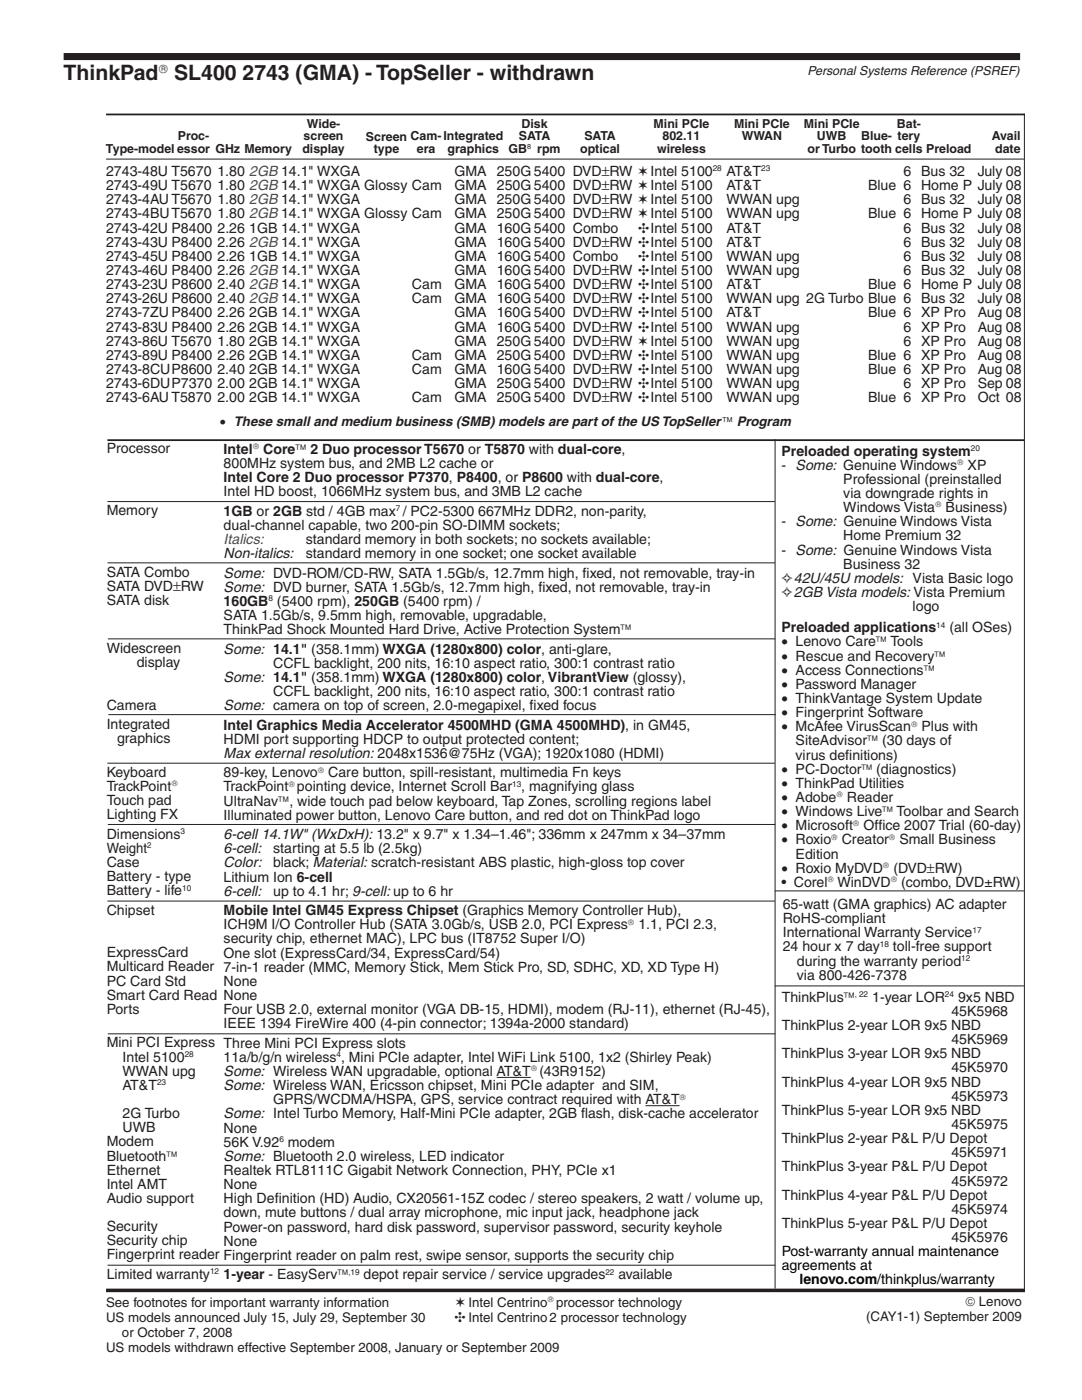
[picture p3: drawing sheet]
<svg xmlns="http://www.w3.org/2000/svg" width="216mm" height="279mm" viewBox="0 0 216 279" stroke-linecap="round" stroke-linejoin="round" font-family="sans-serif">
<defs><g id="words">
<g font-size="4.2" fill="#231f20">
<text x="12.7" y="15.9">ThinkPad</text>
<text x="34.8" y="15.9">SL400 2743 (GMA) - TopSeller - withdrawn</text>
</g>
<g font-size="2.8" fill="#231f20">
<text x="21.2" y="35.1">2743-48U T5670 1.80 2GB 14.1&quot; WXGA</text>
<text x="90.7" y="35.1">GMA</text>
<text x="99.1" y="35.1">250G 5400 DVD±RW ✶ Intel 5100</text>
<text x="145" y="35.1">AT&amp;T</text>
<text x="180.3" y="35.1">6 Bus 32</text>
<text x="195.1" y="35.1">July 08</text>
<text x="21.2" y="40.8">2743-4AU T5670 1.80 2GB 14.1&quot; WXGA</text>
<text x="21.2" y="37.9">2743-49U T5670 1.80 2GB 14.1&quot; WXGA Glossy Cam</text>
<text x="90.7" y="40.8">GMA</text>
<text x="90.7" y="37.9">GMA</text>
<text x="99.1" y="40.8">250G 5400 DVD±RW ✶ Intel 5100</text>
<text x="99.1" y="37.9">250G 5400 DVD±RW ✶ Intel 5100</text>
<text x="145" y="37.9">AT&amp;T</text>
<text x="145" y="40.8">WWAN upg</text>
<text x="173.2" y="37.9">Blue 6 Home P July 08</text>
<text x="180.3" y="40.8">6 Bus 32</text>
<text x="195.1" y="40.8">July 08</text>
<text x="21.2" y="43.6">2743-4BU T5670 1.80 2GB 14.1&quot; WXGA Glossy Cam</text>
<text x="21.2" y="46.4">2743-42U P8400 2.26 1GB 14.1&quot; WXGA</text>
<text x="90.7" y="46.4">GMA</text>
<text x="90.7" y="43.6">GMA</text>
<text x="99.1" y="46.4">160G 5400 Combo</text>
<text x="99.1" y="43.6">250G 5400 DVD±RW ✶ Intel 5100</text>
<text x="127.4" y="46.4">✣Intel 5100</text>
<text x="145" y="43.6">WWAN upg</text>
<text x="145" y="46.4">AT&amp;T</text>
<text x="173.2" y="43.6">Blue 6 Home P July 08</text>
<text x="180.3" y="46.4">6 Bus 32</text>
<text x="195.1" y="46.4">July 08</text>
<text x="21.2" y="49.2">2743-43U P8400 2.26 2GB 14.1&quot; WXGA</text>
<text x="21.2" y="52.1">2743-45U P8400 2.26 1GB 14.1&quot; WXGA</text>
<text x="90.7" y="52.1">GMA</text>
<text x="90.7" y="49.2">GMA</text>
<text x="99.1" y="52.1">160G 5400 Combo</text>
<text x="99.1" y="49.2">160G 5400 DVD±RW ✣Intel 5100</text>
<text x="127.4" y="52.1">✣Intel 5100</text>
<text x="145" y="49.2">AT&amp;T</text>
<text x="145" y="52.1">WWAN upg</text>
<text x="180.3" y="49.2">6 Bus 32</text>
<text x="180.3" y="52.1">6 Bus 32</text>
<text x="195.1" y="49.2">July 08</text>
<text x="195.1" y="52.1">July 08</text>
<text x="21.2" y="54.9">2743-46U P8400 2.26 2GB 14.1&quot; WXGA</text>
<text x="21.2" y="57.7">2743-23U P8600 2.40 2GB 14.1&quot; WXGA</text>
<text x="82.2" y="57.7">Cam</text>
<text x="90.7" y="54.9">GMA</text>
<text x="90.7" y="57.7">GMA</text>
<text x="99.1" y="54.9">160G 5400 DVD±RW ✣Intel 5100</text>
<text x="99.1" y="57.7">160G 5400 DVD±RW ✣Intel 5100</text>
<text x="145" y="54.9">WWAN upg</text>
<text x="145" y="57.7">AT&amp;T</text>
<text x="173.2" y="57.7">Blue 6 Home P July 08</text>
<text x="180.3" y="54.9">6 Bus 32</text>
<text x="195.1" y="54.9">July 08</text>
<text x="21.2" y="60.5">2743-26U P8600 2.40 2GB 14.1&quot; WXGA</text>
<text x="21.2" y="63.3">2743-7ZU P8400 2.26 2GB 14.1&quot; WXGA</text>
<text x="82.2" y="60.5">Cam</text>
<text x="90.7" y="63.3">GMA</text>
<text x="90.7" y="60.5">GMA</text>
<text x="99.1" y="63.3">160G 5400 DVD±RW ✣Intel 5100</text>
<text x="99.1" y="60.5">160G 5400 DVD±RW ✣Intel 5100</text>
<text x="145" y="60.5">WWAN upg 2G Turbo Blue 6 Bus 32</text>
<text x="145" y="63.3">AT&amp;T</text>
<text x="173.2" y="63.3">Blue 6 XP Pro</text>
<text x="195.1" y="60.5">July 08</text>
<text x="195.1" y="63.3">Aug 08</text>
<text x="21.2" y="66.2">2743-83U P8400 2.26 2GB 14.1&quot; WXGA</text>
<text x="21.2" y="69">2743-86U T5670 1.80 2GB 14.1&quot; WXGA</text>
<text x="21.2" y="71.8">2743-89U P8400 2.26 2GB 14.1&quot; WXGA</text>
<text x="82.2" y="71.8">Cam</text>
<text x="90.7" y="66.2">GMA</text>
<text x="90.7" y="69">GMA</text>
<text x="90.7" y="71.8">GMA</text>
<text x="99.1" y="66.2">160G 5400 DVD±RW ✣Intel 5100</text>
<text x="99.1" y="69">250G 5400 DVD±RW ✶ Intel 5100</text>
<text x="99.1" y="71.8">250G 5400 DVD±RW ✣Intel 5100</text>
<text x="145" y="66.2">WWAN upg</text>
<text x="145" y="69">WWAN upg</text>
<text x="145" y="71.8">WWAN upg</text>
<text x="173.2" y="71.8">Blue 6 XP Pro</text>
<text x="180.3" y="66.2">6 XP Pro</text>
<text x="180.3" y="69">6 XP Pro</text>
<text x="195.1" y="66.2">Aug 08</text>
<text x="195.1" y="69">Aug 08</text>
<text x="195.1" y="71.8">Aug 08</text>
<text x="21.2" y="74.6">2743-8CU P8600 2.40 2GB 14.1&quot; WXGA</text>
<text x="21.2" y="77.5">2743-6DU P7370 2.00 2GB 14.1&quot; WXGA</text>
<text x="82.2" y="74.6">Cam</text>
<text x="90.7" y="74.6">GMA</text>
<text x="90.7" y="77.5">GMA</text>
<text x="99.1" y="74.6">160G 5400 DVD±RW ✣Intel 5100</text>
<text x="99.1" y="77.5">250G 5400 DVD±RW ✣Intel 5100</text>
<text x="145" y="74.6">WWAN upg</text>
<text x="145" y="77.5">WWAN upg</text>
<text x="173.2" y="74.6">Blue 6 XP Pro</text>
<text x="180.3" y="77.5">6 XP Pro</text>
<text x="195.1" y="74.6">Aug 08</text>
<text x="195.1" y="77.5">Sep 08</text>
<text x="21.2" y="80.3">2743-6AU T5870 2.00 2GB 14.1&quot; WXGA</text>
<text x="82.2" y="80.3">Cam</text>
<text x="90.7" y="80.3">GMA</text>
<text x="99.1" y="80.3">250G 5400 DVD±RW ✣Intel 5100</text>
<text x="145" y="80.3">WWAN upg</text>
<text x="173.2" y="80.3">Blue 6 XP Pro</text>
<text x="195.1" y="80.3">Oct 08</text>
<text x="21.3" y="90.5">Processor</text>
<text x="44.6" y="93.4">800MHz system bus, and 2MB L2 cache or</text>
<text x="44.6" y="90.6">Intel</text>
<text x="52.5" y="90.6">Core™ 2 Duo processor T5670 or T5870 with dual-core,</text>
<text x="155.9" y="90.9">Preloaded operating system</text>
<text x="155.9" y="93.7">- Some: Genuine Windows</text>
<text x="193.1" y="93.7">XP</text>
<text x="44.6" y="96.2">Intel Core 2 Duo processor P7370, P8400, or P8600 with dual-core,</text>
<text x="44.6" y="99">Intel HD boost, 1066MHz system bus, and 3MB L2 cache</text>
<text x="168.3" y="96.6">Professional (preinstalled</text>
<text x="168.3" y="99.4">via downgrade rights in</text>
<text x="21.3" y="102.8">Memory</text>
<text x="44.6" y="102.9">1GB or 2GB std / 4GB max / PC2-5300 667MHz DDR2, non-parity,</text>
<text x="44.6" y="105.7">dual-channel capable, two 200-pin SO-DIMM sockets;</text>
<text x="155.9" y="105">- Some: Genuine Windows Vista</text>
<text x="168.3" y="107.8">Home Premium 32</text>
<text x="168.3" y="102.2">Windows Vista</text>
<text x="188.7" y="102.2">Business)</text>
<text x="44.6" y="111.4">Non-italics:</text>
<text x="61" y="111.4">standard memory in one socket; one socket available</text>
<text x="61" y="108.6">standard memory in both sockets; no sockets available;</text>
<text x="155.9" y="110.7">- Some: Genuine Windows Vista</text>
<text x="168.3" y="113.5">Business 32</text>
<text x="21.3" y="115.2">SATA Combo</text>
<text x="21.3" y="118">SATA DVD±RW</text>
<text x="44.6" y="115.3">Some: DVD-ROM/CD-RW, SATA 1.5Gb/s, 12.7mm high, f</text>
<text x="44.6" y="118.1">Some: DVD burner, SATA 1.5Gb/s, 12.7mm high, f</text>
<text x="107.4" y="118.1">i xed, not removable, tray-in</text>
<text x="116.3" y="115.3">i xed, not removable, tray-in</text>
<text x="155.9" y="116.3">✧42U/45U models: Vista Basic logo</text>
<text x="155.9" y="119.1">✧2GB Vista models: Vista Premium</text>
<text x="21.3" y="120.8">SATA disk</text>
<text x="44.6" y="120.9">160GB (5400 rpm), 250GB (5400 rpm) /</text>
<text x="44.6" y="123.7">SATA 1.5Gb/s, 9.5mm high, removable, upgradable,</text>
<text x="182.1" y="122">logo</text>
<text x="21.3" y="130.4">Widescreen</text>
<text x="44.6" y="126.5">ThinkPad Shock Mounted Hard Drive, Active Protection System™</text>
<text x="44.6" y="130.4">Some: 14.1&quot; (358.1mm) WXGA (1280x800) color, anti-glare,</text>
<text x="155.9" y="126.2">Preloaded applications</text>
<text x="155.9" y="129">• Lenovo Care™ Tools</text>
<text x="155.9" y="131.8">• Rescue and Recovery™</text>
<text x="189.4" y="126.2">(all OSes)</text>
<text x="27.3" y="133.2">display</text>
<text x="44.6" y="136.1">Some: 14.1&quot; (358.1mm) WXGA (1280x800) color, VibrantView (glossy),</text>
<text x="54.5" y="133.2">CCFL backlight, 200 nits, 16:10 aspect ratio, 300:1 contrast ratio</text>
<text x="155.9" y="134.7">• Access Connections™</text>
<text x="155.9" y="137.5">• Password Manager</text>
<text x="21.3" y="141.6">Camera</text>
<text x="44.6" y="141.7">Some: camera on top of screen, 2.0-megapixel, f</text>
<text x="54.5" y="138.9">CCFL backlight, 200 nits, 16:10 aspect ratio, 300:1 contrast ratio</text>
<text x="105.7" y="141.7">i xed focus</text>
<text x="155.9" y="140.3">• ThinkVantage System Update</text>
<text x="155.9" y="143.1">• Fingerprint Software</text>
<text x="21.3" y="145.5">Integrated</text>
<text x="23.4" y="148.3">graphics</text>
<text x="44.6" y="145.6">Intel Graphics Media Accelerator 4500MHD (GMA 4500MHD), in GM45,</text>
<text x="44.6" y="148.4">HDMI port supporting HDCP to output protected content;</text>
<text x="155.9" y="145.9">• McAfee VirusScan</text>
<text x="158.7" y="148.8">SiteAdvisor™ (30 days of</text>
<text x="183.9" y="145.9">Plus with</text>
<text x="21.3" y="155.1">Keyboard</text>
<text x="44.6" y="151.2">Max external resolution: 2048x1536@75Hz (VGA); 1920x1080 (HDMI)</text>
<text x="44.6" y="155.1">89-key, Lenovo</text>
<text x="65.5" y="155.1">Care button, spill-resistant, multimedia Fn keys</text>
<text x="155.9" y="154.4">• PC-Doctor™ (diagnostics)</text>
<text x="158.7" y="151.6">virus def</text>
<text x="168.7" y="151.6">i nitions)</text>
<text x="21.3" y="157.9">TrackPoint</text>
<text x="21.3" y="160.7">Touch pad</text>
<text x="44.6" y="157.9">TrackPoint pointing device, Internet Scroll Bar , magnifying glass</text>
<text x="44.6" y="160.8">UltraNav™, wide touch pad below keyboard, Tap Zones, scrolling regions label</text>
<text x="155.9" y="157.2">• ThinkPad Utilities</text>
<text x="155.9" y="160.1">• Adobe</text>
<text x="169" y="160.1">Reader</text>
<text x="21.3" y="163.5">Lighting FX</text>
<text x="21.3" y="167.4">Dimensions</text>
<text x="44.6" y="163.6">Illuminated power button, Lenovo Care button, and red dot on ThinkPad logo</text>
<text x="44.6" y="167.5">6-cell 14.1W&quot; (WxDxH): 13.2&quot; x 9.7&quot; x 1.34–1.46&quot;; 336mm x 247mm x 34–37mm</text>
<text x="155.9" y="162.9">• Windows Live™ Toolbar and Search</text>
<text x="155.9" y="165.7">• Microsoft</text>
<text x="172.3" y="165.7">Off</text>
<text x="175.3" y="165.7">i ce 2007 Trial (60-day)</text>
<text x="21.3" y="170.2">Weight</text>
<text x="21.3" y="173">Case</text>
<text x="44.6" y="170.3">6-cell:</text>
<text x="44.6" y="173.1">Color:</text>
<text x="54.5" y="170.3">starting at 5.5 lb (2.5kg)</text>
<text x="54.5" y="173.1">black; Material: scratch-resistant ABS plastic, high-gloss top cover</text>
<text x="155.9" y="168.5">• Roxio</text>
<text x="158.8" y="171.3">Edition</text>
<text x="168" y="168.5">Creator</text>
<text x="179.5" y="168.5">Small Business</text>
<text x="21.3" y="175.9">Battery - type</text>
<text x="21.3" y="178.7">Battery - life</text>
<text x="44.6" y="175.9">Lithium Ion 6-cell</text>
<text x="44.6" y="178.8">6-cell:</text>
<text x="54.5" y="178.8">up to 4.1 hr; 9-cell: up to 6 hr</text>
<text x="155.9" y="174.2">• Roxio MyDVD</text>
<text x="155.9" y="177">• Corel WinDVD</text>
<text x="178.3" y="174.2">(DVD±RW)</text>
<text x="179.8" y="177">(combo, DVD±RW)</text>
<text x="21.3" y="182.6">Chipset</text>
<text x="44.6" y="185.5">ICH9M I/O Controller Hub (SATA 3.0Gb/s, USB 2.0, PCI Express</text>
<text x="44.6" y="182.6">Mobile Intel GM45 Express Chipset (Graphics Memory Controller Hub),</text>
<text x="127.4" y="185.5">1.1, PCI 2.3,</text>
<text x="156.2" y="181.4">65-watt (GMA graphics) AC adapter</text>
<text x="156.2" y="184.2">RoHS-compliant</text>
<text x="21.3" y="191">ExpressCard</text>
<text x="44.6" y="188.3">security chip, ethernet MAC), LPC bus (IT8752 Super I/O)</text>
<text x="44.6" y="191.1">One slot (ExpressCard/34, ExpressCard/54)</text>
<text x="156.2" y="187.1">International Warranty Service</text>
<text x="156.2" y="189.9">24 hour x 7 day</text>
<text x="178.2" y="189.9">toll-free support</text>
<text x="21.3" y="193.9">Multicard Reader 7-in-1 reader (MMC, Memory Stick, Mem Stick Pro, SD, SDHC, XD, XD Type H)</text>
<text x="21.3" y="196.7">PC Card Std</text>
<text x="44.6" y="196.7">None</text>
<text x="159" y="195.5">via 800-426-7378</text>
<text x="159" y="192.7">during the warranty period</text>
<text x="21.3" y="199.5">Smart Card Read None</text>
<text x="21.3" y="202.3">Ports</text>
<text x="44.6" y="202.4">Four USB 2.0, external monitor (VGA DB-15, HDMI), modem (RJ-11), ethernet (RJ-45),</text>
<text x="156" y="199.9">ThinkPlus™</text>
<text x="174" y="199.9">1-year LOR</text>
<text x="189.8" y="202.7">45K5968</text>
<text x="191.2" y="199.9">9x5 NBD</text>
<text x="21.3" y="209">Mini PCI Express Three Mini PCI Express slots</text>
<text x="44.6" y="205.2">IEEE 1394 FireWire 400 (4-pin connector; 1394a-2000 standard)</text>
<text x="156" y="205.5">ThinkPlus 2-year LOR 9x5 NBD</text>
<text x="189.8" y="208.4">45K5969</text>
<text x="24.5" y="211.8">Intel 5100</text>
<text x="24.5" y="214.7">WWAN upg</text>
<text x="44.6" y="211.9">11a/b/g/n wireless , Mini PCIe adapter, Intel WiFi Link 5100, 1x2 (Shirley Peak)</text>
<text x="44.6" y="214.7">Some: Wireless WAN upgradable, optional AT&amp;T (43R9152)</text>
<text x="156" y="211.2">ThinkPlus 3-year LOR 9x5 NBD</text>
<text x="189.8" y="214">45K5970</text>
<text x="24.5" y="217.5">AT&amp;T</text>
<text x="44.6" y="217.6">Some: Wireless WAN, Ericsson chipset, Mini PCIe adapter and SIM,</text>
<text x="54.5" y="220.4">GPRS/WCDMA/HSPA, GPS, service contract required with AT&amp;T</text>
<text x="156" y="216.8">ThinkPlus 4-year LOR 9x5 NBD</text>
<text x="189.8" y="219.7">45K5973</text>
<text x="24.5" y="223.1">2G Turbo</text>
<text x="24.5" y="226">UWB</text>
<text x="44.6" y="223.2">Some: Intel Turbo Memory, Half-Mini PCIe adapter, 2GB f</text>
<text x="44.6" y="226">None</text>
<text x="116" y="223.2">l ash, disk-cache accelerator</text>
<text x="156" y="222.5">ThinkPlus 5-year LOR 9x5 NBD</text>
<text x="189.8" y="225.3">45K5975</text>
<text x="21.3" y="228.8">Modem</text>
<text x="21.3" y="231.6">Bluetooth™</text>
<text x="44.6" y="228.8">56K V.92 modem</text>
<text x="44.6" y="231.7">Some: Bluetooth 2.0 wireless, LED indicator</text>
<text x="156" y="228.1">ThinkPlus 2-year P&amp;L P/U Depot</text>
<text x="156" y="233.8">ThinkPlus 3-year P&amp;L P/U Depot</text>
<text x="189.8" y="230.9">45K5971</text>
<text x="21.3" y="234.4">Ethernet</text>
<text x="21.3" y="237.2">Intel AMT</text>
<text x="44.6" y="234.5">Realtek RTL8111C Gigabit Network Connection, PHY, PCIe x1</text>
<text x="44.6" y="237.3">None</text>
<text x="156" y="239.4">ThinkPlus 4-year P&amp;L P/U Depot</text>
<text x="189.8" y="236.6">45K5972</text>
<text x="21.3" y="240.1">Audio support</text>
<text x="21.3" y="245.7">Security</text>
<text x="44.6" y="240.1">High Def</text>
<text x="44.6" y="243">down, mute buttons / dual array microphone, mic input jack, headphone jack</text>
<text x="44.6" y="245.8">Power-on password, hard disk password, supervisor password, security keyhole</text>
<text x="54.8" y="240.1">i nition (HD) Audio, CX20561-15Z codec / stereo speakers, 2 watt / volume up,</text>
<text x="156" y="245.1">ThinkPlus 5-year P&amp;L P/U Depot</text>
<text x="189.8" y="242.2">45K5974</text>
<text x="21.3" y="248.5">Security chip</text>
<text x="21.3" y="251.4">Fingerprint reader Fingerprint reader on palm rest, swipe sensor, supports the security chip</text>
<text x="44.6" y="248.6">None</text>
<text x="189.8" y="247.9">45K5976</text>
<text x="21.3" y="255.2">Limited warranty</text>
<text x="44.6" y="255.3">1-year - EasyServ™</text>
<text x="72.5" y="255.3">depot repair service / service upgrades</text>
<text x="123.4" y="255.3">available</text>
<text x="90.7" y="263.9">✣ Intel Centrino2 processor technology</text>
<text x="90.9" y="260.9">✶ Intel Centrino processor technology</text>
</g>
<text font-size="2.8" fill="#2a3290" x="44.6" y="108.6">Italics:</text>
<g font-size="2.8" fill="#010202">
<text x="156" y="250.7">Post-warranty annual maintenance</text>
<text x="156" y="253.5">agreements at</text>
<text x="159.5" y="256.3">lenovo.com/thinkplus/warranty</text>
</g>
<g font-size="2.6" fill="#231f20">
<text x="43.8" y="85">• These small and medium business (SMB) models are part of the US TopSeller™ Program</text>
<text x="21.2" y="260.9">See footnotes for important warranty information</text>
<text x="21.2" y="263.9">US models announced July 15, July 29, September 30</text>
<text x="172.8" y="263.7">(CAY1-1) September 2009</text>
<text x="192.6" y="260.7">© Lenovo</text>
<text x="21.2" y="269.9">US models withdrawn effective September 2008, January or September 2009</text>
<text x="24.3" y="266.9">or October 7, 2008</text>
</g>
<g font-size="2.5" fill="#231f20">
<text x="31.6" y="14.5">®</text>
<text x="161.1" y="14.9">Personal Systems Reference (PSREF)</text>
<text x="35.5" y="28">Proc-</text>
<text x="60.6" y="28">screen</text>
<text x="61.2" y="25.5">Wide-</text>
<text x="73" y="28.1">Screen Cam-Integrated</text>
<text x="103.5" y="28">SATA</text>
<text x="104.1" y="25.5">Disk</text>
<text x="116.6" y="28">SATA</text>
<text x="130.4" y="25.5">Mini PCIe</text>
<text x="132.2" y="28">802.11</text>
<text x="146.5" y="25.5">Mini PCIe</text>
<text x="148" y="28">WWAN</text>
<text x="160.4" y="25.5">Mini PCIe</text>
<text x="163" y="28">UWB</text>
<text x="171.8" y="28">Blue- tery</text>
<text x="179" y="25.5">Bat-</text>
<text x="197.9" y="28">Avail</text>
<text x="21.1" y="30.5">Type-model essor GHz Memory</text>
<text x="60.3" y="30.5">display</text>
<text x="74.6" y="30.6">type</text>
<text x="83.2" y="30.5">era</text>
<text x="89.3" y="30.5">graphics</text>
<text x="101.5" y="30.5">GB</text>
<text x="107.2" y="30.5">rpm</text>
<text x="115.8" y="30.5">optical</text>
<text x="131.1" y="30.5">wireless</text>
<text x="161.1" y="30.5">or Turbo tooth cells Preload</text>
<text x="198.6" y="30.5">date</text>
</g>
<g font-size="1.6" fill="#231f20">
<text x="142.2" y="34.2">28</text>
<text x="151.9" y="34.2">23</text>
<text x="50.4" y="89.6">®</text>
<text x="193.7" y="90">20</text>
<text x="191" y="92.8">®</text>
<text x="79" y="102">7</text>
<text x="186.6" y="101.3">®</text>
<text x="53.6" y="120">8</text>
<text x="186.8" y="125.2">14</text>
<text x="181.8" y="145">®</text>
<text x="63.4" y="154.2">®</text>
<text x="34.2" y="156.9">®</text>
<text x="57.5" y="157">®</text>
<text x="102.2" y="157">13</text>
<text x="166.9" y="159.1">®</text>
<text x="36" y="166.5">3</text>
<text x="165.9" y="167.6">®</text>
<text x="170.2" y="164.8">®</text>
<text x="177.4" y="167.6">®</text>
<text x="29.4" y="169.3">2</text>
<text x="176.2" y="173.2">®</text>
<text x="36.3" y="177.7">10</text>
<text x="165.1" y="176">®</text>
<text x="177.7" y="176">®</text>
<text x="125.3" y="184.5">®</text>
<text x="175.6" y="188.9">18</text>
<text x="191.8" y="191.8">12</text>
<text x="194" y="186.1">17</text>
<text x="170.6" y="199">, 22</text>
<text x="188.6" y="199">24</text>
<text x="36.9" y="210.9">28</text>
<text x="67.1" y="211">4</text>
<text x="105.9" y="213.8">®</text>
<text x="31.3" y="216.6">23</text>
<text x="135.6" y="219.4">®</text>
<text x="55.7" y="227.9">6</text>
<text x="41.9" y="254.3">12</text>
<text x="69.5" y="254.4">,19</text>
<text x="120.8" y="254.4">22</text>
<text x="109.3" y="259.9">®</text>
</g>
<text font-size="1.4" fill="#231f20" x="105.2" y="29.7">8</text>
</g></defs>
<path d="M21.2 22.8h183.3M21.4 87.8h183" fill="none" stroke="#231f20" stroke-width=".35"/>
<path d="M12.7 11.3h190.9" fill="none" stroke="#231f20" stroke-width="1.4" stroke-linecap="butt"/>
<g fill="none" stroke="#231f20" stroke-width=".2">
<path d="M21.2 31.8h183.1M204.4 22.7v235.2M154.7 87.7v169.5M21.4 100.1h133.2M21.5 112.3h133.1M21.5 127.5h133.2M21.4 152.3h133.2M21.6 142.6h133.2M21.4 179.8h133.2M21.5 164.5h133.2M154.6 177.8h49.7M154.6 196.8h49.7"/>
<path d="M21.5 206.3h133.2M99.1 215h6.8M128.8 220.7h6.8M21.5 252.5h133.2"/>
</g>
<path d="M21.2 257.5h183.3" fill="none" stroke="#231f20" stroke-width=".71" stroke-linecap="butt"/>
<use href="#words"/>
</svg>
